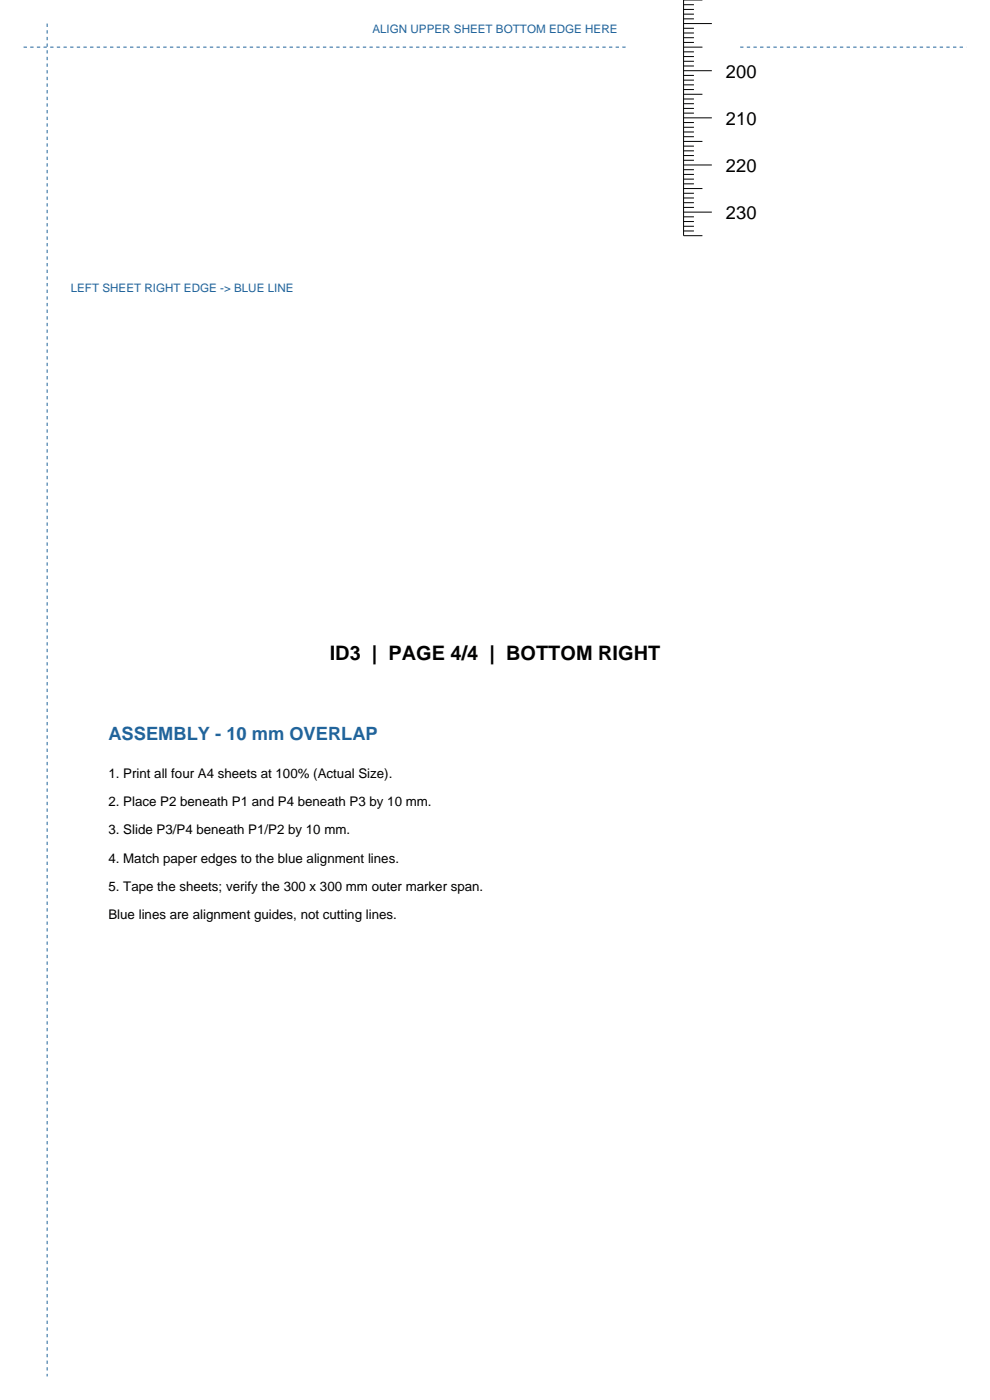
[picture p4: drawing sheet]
<svg xmlns="http://www.w3.org/2000/svg" width="210mm" height="297mm" viewBox="0 0 210 297" stroke-linecap="round" stroke-linejoin="round" font-family="sans-serif">
<defs><g id="words">
<text font-size="4.2" x="69.9" y="140">ID3 | PAGE 4/4 | BOTTOM RIGHT</text>
<g font-size="3.9">
<text x="154" y="16.5">200</text>
<text x="154" y="26.5">210</text>
<text x="154" y="36.5">220</text>
<text x="154" y="46.5">230</text>
</g>
<text font-size="3.9" fill="#21649b" x="23" y="157">ASSEMBLY - 10 mm OVERLAP</text>
<g font-size="2.8">
<text x="23" y="165">1. Print all four A4 sheets at 100% (Actual Size).</text>
<text x="23" y="171">2. Place P2 beneath P1 and P4 beneath P3 by 10 mm.</text>
<text x="23" y="177">3. Slide P3/P4 beneath P1/P2 by 10 mm.</text>
<text x="23" y="183">4. Match paper edges to the blue alignment lines.</text>
<text x="23" y="189">5. Tape the sheets; verify the 300 x 300 mm outer marker span.</text>
<text x="23" y="195">Blue lines are alignment guides, not cutting lines.</text>
</g>
<g font-size="2.5" fill="#21649b">
<text x="79" y="7">ALIGN UPPER SHEET BOTTOM EDGE HERE</text>
<text x="15" y="62">LEFT SHEET RIGHT EDGE -&gt; BLUE LINE</text>
</g>
</g></defs>
<g fill="none" stroke="#000" stroke-width=".21">
<path d="M145 -.1v50.1h4M145 0h4M145 1h2.2M145 2h2.2M145 3h2.2M145 4h2.2M145 5h6M145 6h2.2M145 7h2.2M145 8h2.2M145 9h2.2M145 10h4"/>
<path d="M145 11h2.2M145 12h2.2M145 13h2.2M145 14h2.2M145 15h6M145 16h2.2M145 17h2.2M145 18h2.2M145 19h2.2M145 20h4M145 21h2.2M145 22h2.2"/>
<path d="M145 23h2.2M145 24h2.2M145 25h6M145 26h2.2M145 27h2.2M145 28h2.2M145 29h2.2M145 30h4M145 31h2.2M145 32h2.2M145 33h2.2M145 34h2.2"/>
<path d="M145 35h6M145 36h2.2M145 37h2.2M145 38h2.2M145 39h2.2M145 40h4M145 41h2.2M145 42h2.2M145 43h2.2M145 44h2.2M145 45h6M145 46h2.2"/>
<path d="M145 47h2.2M145 48h2.2M145 49h2.2"/>
</g>
<path d="M5 10h128M10 5v287M157 10h48" fill="none" stroke="#21649b" stroke-width=".21" stroke-dasharray=".7 .7" stroke-linecap="butt"/>
<use href="#words"/>
</svg>
